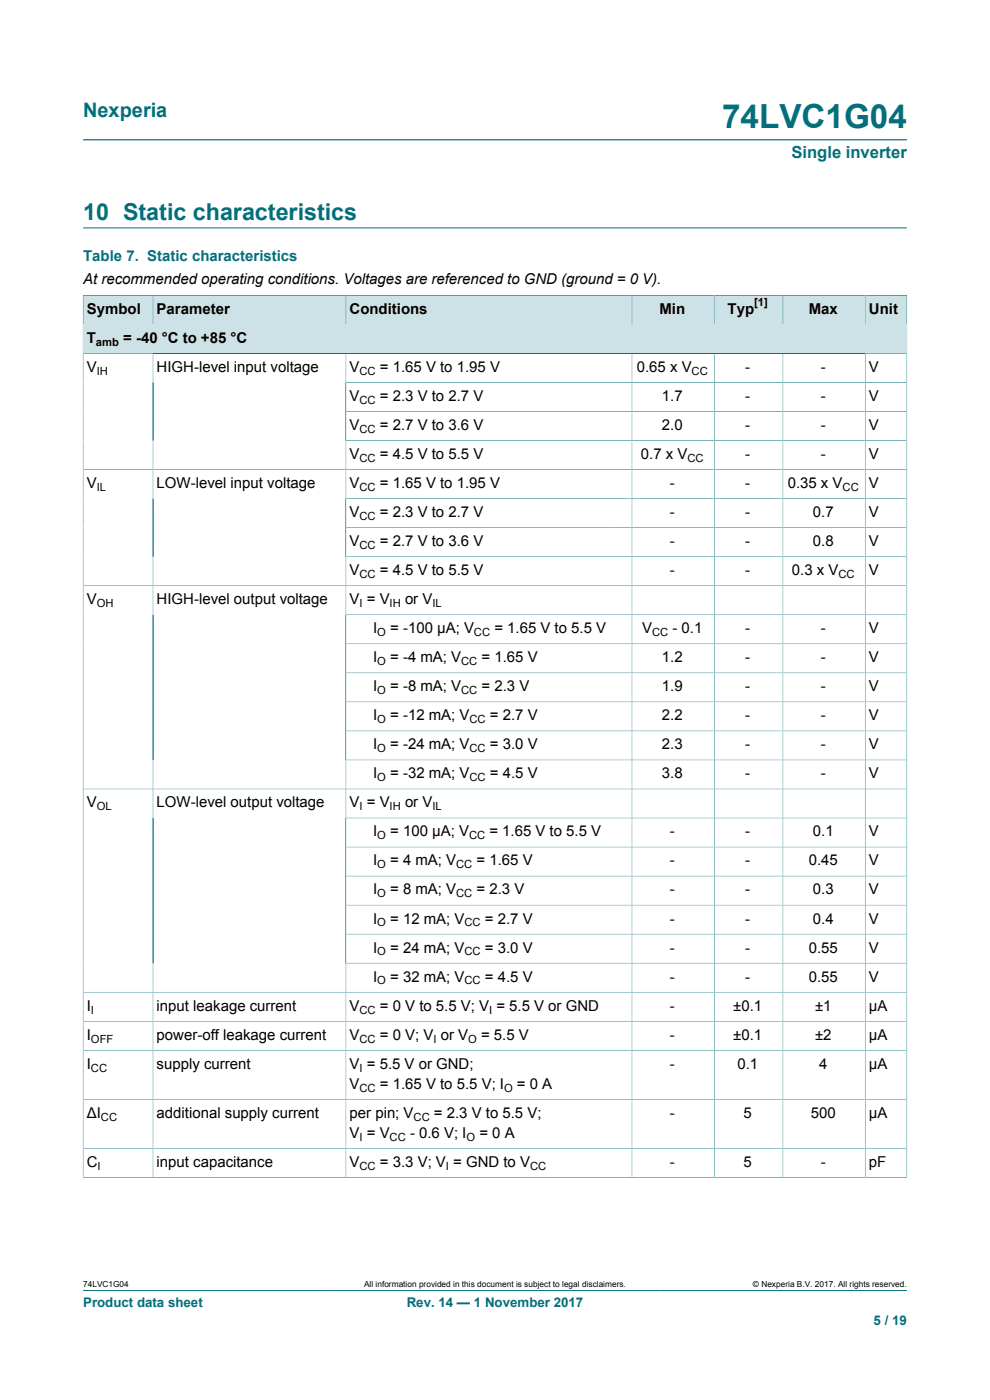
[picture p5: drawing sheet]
<svg xmlns="http://www.w3.org/2000/svg" width="210mm" height="297mm" viewBox="0 0 210 297" stroke-linecap="round" stroke-linejoin="round" font-family="sans-serif">
<defs><g id="words">
<text font-size="7.1" fill="#036f7b" x="153.2" y="27.2">74LVC1G04</text>
<text font-size="4.9" fill="#036f7b" x="17.6" y="46.6">10 Static characteristics</text>
<text font-size="4.2" fill="#036f7b" x="17.6" y="24.8">Nexperia</text>
<text font-size="3.5" fill="#036f7b" x="167.9" y="33.5">Single inverter</text>
<text font-size="3.2" fill="#036f7b" x="17.6" y="55.4">Table 7. Static characteristics</text>
<g font-size="3.2">
<text x="17.6" y="60.3">At recommended operating conditions. Voltages are referenced to GND (ground = 0 V).</text>
<text x="18.4" y="66.6">Symbol</text>
<text x="33.2" y="66.6">Parameter</text>
<text x="74.2" y="66.6">Conditions</text>
<text x="139.9" y="66.6">Min</text>
<text x="154.3" y="66.6">Typ</text>
<text x="171.5" y="66.6">Max</text>
<text x="184.3" y="66.6">Unit</text>
<text x="18.4" y="72.7">T</text>
<text x="26.1" y="72.7">= -40 °C to +85 °C</text>
<text x="18.4" y="78.9">V</text>
<text x="33.2" y="78.9">HIGH-level input voltage</text>
<text x="74.2" y="78.9">V</text>
<text x="80.6" y="78.9">= 1.65 V to 1.95 V</text>
<text x="135.1" y="78.9">0.65 x V</text>
<text x="158.1" y="78.9">-</text>
<text x="174.1" y="78.9">-</text>
<text x="184.3" y="78.9">V</text>
<text x="74.2" y="85">V</text>
<text x="80.6" y="85">= 2.3 V to 2.7 V</text>
<text x="140.4" y="85">1.7</text>
<text x="158.1" y="85">-</text>
<text x="174.1" y="85">-</text>
<text x="184.3" y="85">V</text>
<text x="74.2" y="91.2">V</text>
<text x="80.6" y="91.2">= 2.7 V to 3.6 V</text>
<text x="140.4" y="91.2">2.0</text>
<text x="158.1" y="91.2">-</text>
<text x="174.1" y="91.2">-</text>
<text x="184.3" y="91.2">V</text>
<text x="74.2" y="97.4">V</text>
<text x="80.6" y="97.4">= 4.5 V to 5.5 V</text>
<text x="136" y="97.4">0.7 x V</text>
<text x="158.1" y="97.4">-</text>
<text x="174.1" y="97.4">-</text>
<text x="184.3" y="97.4">V</text>
<text x="18.4" y="103.5">V</text>
<text x="33.2" y="103.5">LOW-level input voltage</text>
<text x="74.2" y="103.5">V</text>
<text x="80.6" y="103.5">= 1.65 V to 1.95 V</text>
<text x="142.1" y="103.5">-</text>
<text x="158.1" y="103.5">-</text>
<text x="167.1" y="103.5">0.35 x V</text>
<text x="184.3" y="103.5">V</text>
<text x="74.2" y="109.7">V</text>
<text x="80.6" y="109.7">= 2.3 V to 2.7 V</text>
<text x="142.1" y="109.7">-</text>
<text x="158.1" y="109.7">-</text>
<text x="172.4" y="109.7">0.7</text>
<text x="184.3" y="109.7">V</text>
<text x="74.2" y="115.8">V</text>
<text x="80.6" y="115.8">= 2.7 V to 3.6 V</text>
<text x="142.1" y="115.8">-</text>
<text x="158.1" y="115.8">-</text>
<text x="172.4" y="115.8">0.8</text>
<text x="184.3" y="115.8">V</text>
<text x="74.2" y="122">V</text>
<text x="80.6" y="122">= 4.5 V to 5.5 V</text>
<text x="142.1" y="122">-</text>
<text x="158.1" y="122">-</text>
<text x="168" y="122">0.3 x V</text>
<text x="184.3" y="122">V</text>
<text x="18.4" y="128.2">V</text>
<text x="33.2" y="128.2">HIGH-level output voltage</text>
<text x="74.2" y="128.2">V = V</text>
<text x="85.9" y="128.2">or V</text>
<text x="79.2" y="134.3">I</text>
<text x="82.8" y="134.3">= -100 μA; V</text>
<text x="104.9" y="134.3">= 1.65 V to 5.5 V</text>
<text x="136.2" y="134.3">V</text>
<text x="142.7" y="134.3">- 0.1</text>
<text x="158.1" y="134.3">-</text>
<text x="174.1" y="134.3">-</text>
<text x="184.3" y="134.3">V</text>
<text x="79.2" y="140.5">I</text>
<text x="82.8" y="140.5">= -4 mA; V</text>
<text x="102.1" y="140.5">= 1.65 V</text>
<text x="140.4" y="140.5">1.2</text>
<text x="158.1" y="140.5">-</text>
<text x="174.1" y="140.5">-</text>
<text x="184.3" y="140.5">V</text>
<text x="79.2" y="146.6">I</text>
<text x="82.8" y="146.6">= -8 mA; V</text>
<text x="102.1" y="146.6">= 2.3 V</text>
<text x="140.4" y="146.6">1.9</text>
<text x="158.1" y="146.6">-</text>
<text x="174.1" y="146.6">-</text>
<text x="184.3" y="146.6">V</text>
<text x="79.2" y="152.8">I</text>
<text x="82.8" y="152.8">= -12 mA; V</text>
<text x="103.9" y="152.8">= 2.7 V</text>
<text x="140.4" y="152.8">2.2</text>
<text x="158.1" y="152.8">-</text>
<text x="174.1" y="152.8">-</text>
<text x="184.3" y="152.8">V</text>
<text x="79.2" y="159">I</text>
<text x="82.8" y="159">= -24 mA; V</text>
<text x="103.9" y="159">= 3.0 V</text>
<text x="140.4" y="159">2.3</text>
<text x="158.1" y="159">-</text>
<text x="174.1" y="159">-</text>
<text x="184.3" y="159">V</text>
<text x="79.2" y="165.1">I</text>
<text x="82.8" y="165.1">= -32 mA; V</text>
<text x="103.9" y="165.1">= 4.5 V</text>
<text x="140.4" y="165.1">3.8</text>
<text x="158.1" y="165.1">-</text>
<text x="174.1" y="165.1">-</text>
<text x="184.3" y="165.1">V</text>
<text x="18.4" y="171.3">V</text>
<text x="33.2" y="171.3">LOW-level output voltage</text>
<text x="74.2" y="171.3">V = V</text>
<text x="85.9" y="171.3">or V</text>
<text x="79.2" y="177.4">I</text>
<text x="82.8" y="177.4">= 100 μA; V</text>
<text x="103.8" y="177.4">= 1.65 V to 5.5 V</text>
<text x="142.1" y="177.4">-</text>
<text x="158.1" y="177.4">-</text>
<text x="172.4" y="177.4">0.1</text>
<text x="184.3" y="177.4">V</text>
<text x="79.2" y="183.6">I</text>
<text x="82.8" y="183.6">= 4 mA; V</text>
<text x="101.1" y="183.6">= 1.65 V</text>
<text x="142.1" y="183.6">-</text>
<text x="158.1" y="183.6">-</text>
<text x="171.5" y="183.6">0.45</text>
<text x="184.3" y="183.6">V</text>
<text x="79.2" y="189.8">I</text>
<text x="82.8" y="189.8">= 8 mA; V</text>
<text x="101.1" y="189.8">= 2.3 V</text>
<text x="142.1" y="189.8">-</text>
<text x="158.1" y="189.8">-</text>
<text x="172.4" y="189.8">0.3</text>
<text x="184.3" y="189.8">V</text>
<text x="79.2" y="195.9">I</text>
<text x="82.8" y="195.9">= 12 mA; V</text>
<text x="102.9" y="195.9">= 2.7 V</text>
<text x="142.1" y="195.9">-</text>
<text x="158.1" y="195.9">-</text>
<text x="172.4" y="195.9">0.4</text>
<text x="184.3" y="195.9">V</text>
<text x="79.2" y="202.1">I</text>
<text x="82.8" y="202.1">= 24 mA; V</text>
<text x="102.9" y="202.1">= 3.0 V</text>
<text x="142.1" y="202.1">-</text>
<text x="158.1" y="202.1">-</text>
<text x="171.5" y="202.1">0.55</text>
<text x="184.3" y="202.1">V</text>
<text x="79.2" y="208.2">I</text>
<text x="82.8" y="208.2">= 32 mA; V</text>
<text x="102.9" y="208.2">= 4.5 V</text>
<text x="142.1" y="208.2">-</text>
<text x="158.1" y="208.2">-</text>
<text x="171.5" y="208.2">0.55</text>
<text x="184.3" y="208.2">V</text>
<text x="18.4" y="214.4">I</text>
<text x="33.2" y="214.4">input leakage current</text>
<text x="74.2" y="214.4">V</text>
<text x="80.6" y="214.4">= 0 V to 5.5 V; V = 5.5 V or GND</text>
<text x="142.1" y="214.4">-</text>
<text x="155.5" y="214.4">±0.1</text>
<text x="172.9" y="214.4">±1</text>
<text x="184.3" y="214.4">μA</text>
<text x="18.4" y="220.6">I</text>
<text x="33.2" y="220.6">power-off leakage current</text>
<text x="74.2" y="220.6">V</text>
<text x="80.6" y="220.6">= 0 V; V or V</text>
<text x="102" y="220.6">= 5.5 V</text>
<text x="142.1" y="220.6">-</text>
<text x="155.5" y="220.6">±0.1</text>
<text x="172.9" y="220.6">±2</text>
<text x="184.3" y="220.6">μA</text>
<text x="18.4" y="226.7">I</text>
<text x="33.2" y="226.7">supply current</text>
<text x="74.2" y="226.7">V = 5.5 V or GND;</text>
<text x="142.1" y="226.7">-</text>
<text x="156.4" y="226.7">0.1</text>
<text x="173.7" y="226.7">4</text>
<text x="184.3" y="226.7">μA</text>
<text x="74.2" y="230.9">V</text>
<text x="80.6" y="230.9">= 1.65 V to 5.5 V; I</text>
<text x="109.7" y="230.9">= 0 A</text>
<text x="18.4" y="237.1">ΔI</text>
<text x="33.2" y="237.1">additional supply current</text>
<text x="74.2" y="237.1">per pin; V</text>
<text x="92" y="237.1">= 2.3 V to 5.5 V;</text>
<text x="142.1" y="237.1">-</text>
<text x="157.7" y="237.1">5</text>
<text x="172" y="237.1">500</text>
<text x="184.3" y="237.1">μA</text>
<text x="74.2" y="241.3">V = V</text>
<text x="87" y="241.3">- 0.6 V; I</text>
<text x="101.7" y="241.3">= 0 A</text>
<text x="18.4" y="247.5">C</text>
<text x="33.2" y="247.5">input capacitance</text>
<text x="74.2" y="247.5">V</text>
<text x="80.6" y="247.5">= 3.3 V; V = GND to V</text>
<text x="142.1" y="247.5">-</text>
<text x="157.7" y="247.5">5</text>
<text x="174.1" y="247.5">-</text>
<text x="184.3" y="247.5">pF</text>
</g>
<g font-size="2.8" fill="#036f7b">
<text x="17.6" y="277.3">Product data sheet</text>
<text x="86.3" y="277.3">Rev. 14 — 1 November 2017</text>
<text x="185.3" y="281">5 / 19</text>
</g>
<g font-size="2.4">
<text x="160" y="64.9">[1]</text>
<text x="20.4" y="73.3">amb</text>
<text x="20.5" y="79.5">IH</text>
<text x="76.3" y="79.5">CC</text>
<text x="146.7" y="79.5">CC</text>
<text x="76.3" y="85.7">CC</text>
<text x="76.3" y="91.8">CC</text>
<text x="76.3" y="98">CC</text>
<text x="145.8" y="98">CC</text>
<text x="20.5" y="104.1">IL</text>
<text x="76.3" y="104.1">CC</text>
<text x="178.7" y="104.1">CC</text>
<text x="76.3" y="110.3">CC</text>
<text x="76.3" y="116.5">CC</text>
<text x="76.3" y="122.6">CC</text>
<text x="177.8" y="122.6">CC</text>
<text x="20.5" y="128.8">OH</text>
<text x="76.3" y="128.8">I</text>
<text x="82.7" y="128.8">IH</text>
<text x="91.7" y="128.8">IL</text>
<text x="80" y="134.9">O</text>
<text x="100.5" y="134.9">CC</text>
<text x="138.3" y="134.9">CC</text>
<text x="80" y="141.1">O</text>
<text x="97.8" y="141.1">CC</text>
<text x="80" y="147.3">O</text>
<text x="97.8" y="147.3">CC</text>
<text x="80" y="153.4">O</text>
<text x="99.6" y="153.4">CC</text>
<text x="80" y="159.6">O</text>
<text x="99.6" y="159.6">CC</text>
<text x="80" y="165.7">O</text>
<text x="99.6" y="165.7">CC</text>
<text x="20.5" y="171.9">OL</text>
<text x="76.3" y="171.9">I</text>
<text x="82.7" y="171.9">IH</text>
<text x="91.7" y="171.9">IL</text>
<text x="80" y="178.1">O</text>
<text x="99.5" y="178.1">CC</text>
<text x="80" y="184.2">O</text>
<text x="96.8" y="184.2">CC</text>
<text x="80" y="190.4">O</text>
<text x="96.8" y="190.4">CC</text>
<text x="80" y="196.5">O</text>
<text x="98.5" y="196.5">CC</text>
<text x="80" y="202.7">O</text>
<text x="98.5" y="202.7">CC</text>
<text x="80" y="208.9">O</text>
<text x="98.5" y="208.9">CC</text>
<text x="19.3" y="215">I</text>
<text x="76.3" y="215">CC</text>
<text x="103.8" y="215">I</text>
<text x="19.3" y="221.2">OFF</text>
<text x="76.3" y="221.2">CC</text>
<text x="91.9" y="221.2">I</text>
<text x="99.3" y="221.2">O</text>
<text x="19.3" y="227.3">CC</text>
<text x="76.3" y="227.3">I</text>
<text x="76.3" y="231.6">CC</text>
<text x="106.9" y="231.6">O</text>
<text x="21.4" y="237.7">CC</text>
<text x="87.7" y="237.7">CC</text>
<text x="76.3" y="242">I</text>
<text x="82.7" y="242">CC</text>
<text x="98.9" y="242">O</text>
<text x="20.7" y="248.1">I</text>
<text x="76.3" y="248.1">CC</text>
<text x="94.6" y="248.1">I</text>
<text x="112.4" y="248.1">CC</text>
</g>
<g font-size="1.8">
<text x="17.6" y="273.1">74LVC1G04</text>
<text x="77.2" y="273.1">All information provided in this document is subject to legal disclaimers.</text>
<text x="159.7" y="273.1">© Nexperia B.V. 2017. All rights reserved.</text>
</g>
</g></defs>
<path d="M17.6 29.7h174.8M17.6 48.3h174.8M17.6 273.8h174.8" fill="none" stroke="#036f7b" stroke-width=".21"/>
<path d="M17.7 62.7h14.7v6.1h-14.7z" fill="#cde2e7"/>
<path d="M17.6 62.6v6.2h14.9v-6.1h-14.9" fill="none" stroke="#036f7b" stroke-width=".21"/>
<path d="M32.5 62.7h40.8v6.1h-40.8z" fill="#cde2e7"/>
<path d="M32.5 62.7h40.9v6.1h-40.9z" fill="none" stroke="#036f7b" stroke-width=".21"/>
<path d="M73.4 62.7h56.4v6.1h-56.4z" fill="#cde2e7"/>
<path d="M129.8 62.7h-56.4v6.1h56.4" fill="none" stroke="#036f7b" stroke-width=".21"/>
<path d="M129.8 62.7h4.2v6.1h-4.2z" fill="#cde2e7"/>
<path d="M129.8 62.7h4.3v6.1h-4.3" fill="none" stroke="#036f7b" stroke-width=".21"/>
<path d="M134.1 62.7h17.4v6.1h-17.4z" fill="#cde2e7"/>
<path d="M134.1 62.7h17.4v6.1h-17.4z" fill="none" stroke="#036f7b" stroke-width=".21"/>
<path d="M151.6 62.7h14.4v6.1h-14.4z" fill="#cde2e7"/>
<path d="M151.5 62.7h14.6v6.1h-14.6z" fill="none" stroke="#036f7b" stroke-width=".21"/>
<path d="M166.1 62.7h17.4v6.1h-17.4z" fill="#cde2e7"/>
<path d="M166.1 62.7h17.4v6.1h-17.4z" fill="none" stroke="#036f7b" stroke-width=".21"/>
<path d="M183.6 62.7h8.7v6.1h-8.7z" fill="#cde2e7"/>
<path d="M192.4 62.6v12.4h-174.8v-6.2h174.8M192.4 62.7h-8.9v6.1" fill="none" stroke="#036f7b" stroke-width=".21"/>
<path d="M17.7 68.9h174.6v6h-174.6z" fill="#cde2e7"/>
<g fill="none" stroke="#036f7b" stroke-width=".21">
<path d="M32.5 75v174.8M73.4 75v174.8M134.1 75v174.8M151.5 75v174.8M166.1 75v174.8M183.5 75v174.8M73.4 81.1h119M73.4 87.3h119M73.4 93.5h119M192.4 99.6h-174.8M73.4 105.8h119M73.4 111.9h119"/>
<path d="M73.4 118.1h119M17.6 124.3h174.8M73.4 130.4h119M73.4 136.6h119M73.4 142.7h119M73.4 148.9h119M73.4 155.1h119M17.6 167.4h174.8M73.4 161.2h119M73.4 173.5h119M73.4 179.7h119M73.4 185.9h119"/>
<path d="M73.4 192h119M73.4 198.2h119M17.6 210.5h174.8M17.6 216.7h174.8M73.4 204.3h119M17.6 222.8h174.8M17.6 233.2h174.8M17.6 249.8h174.8M17.6 249.8v-174.8h174.8v174.8M17.6 243.6h174.8"/>
</g>
<use href="#words"/>
</svg>
